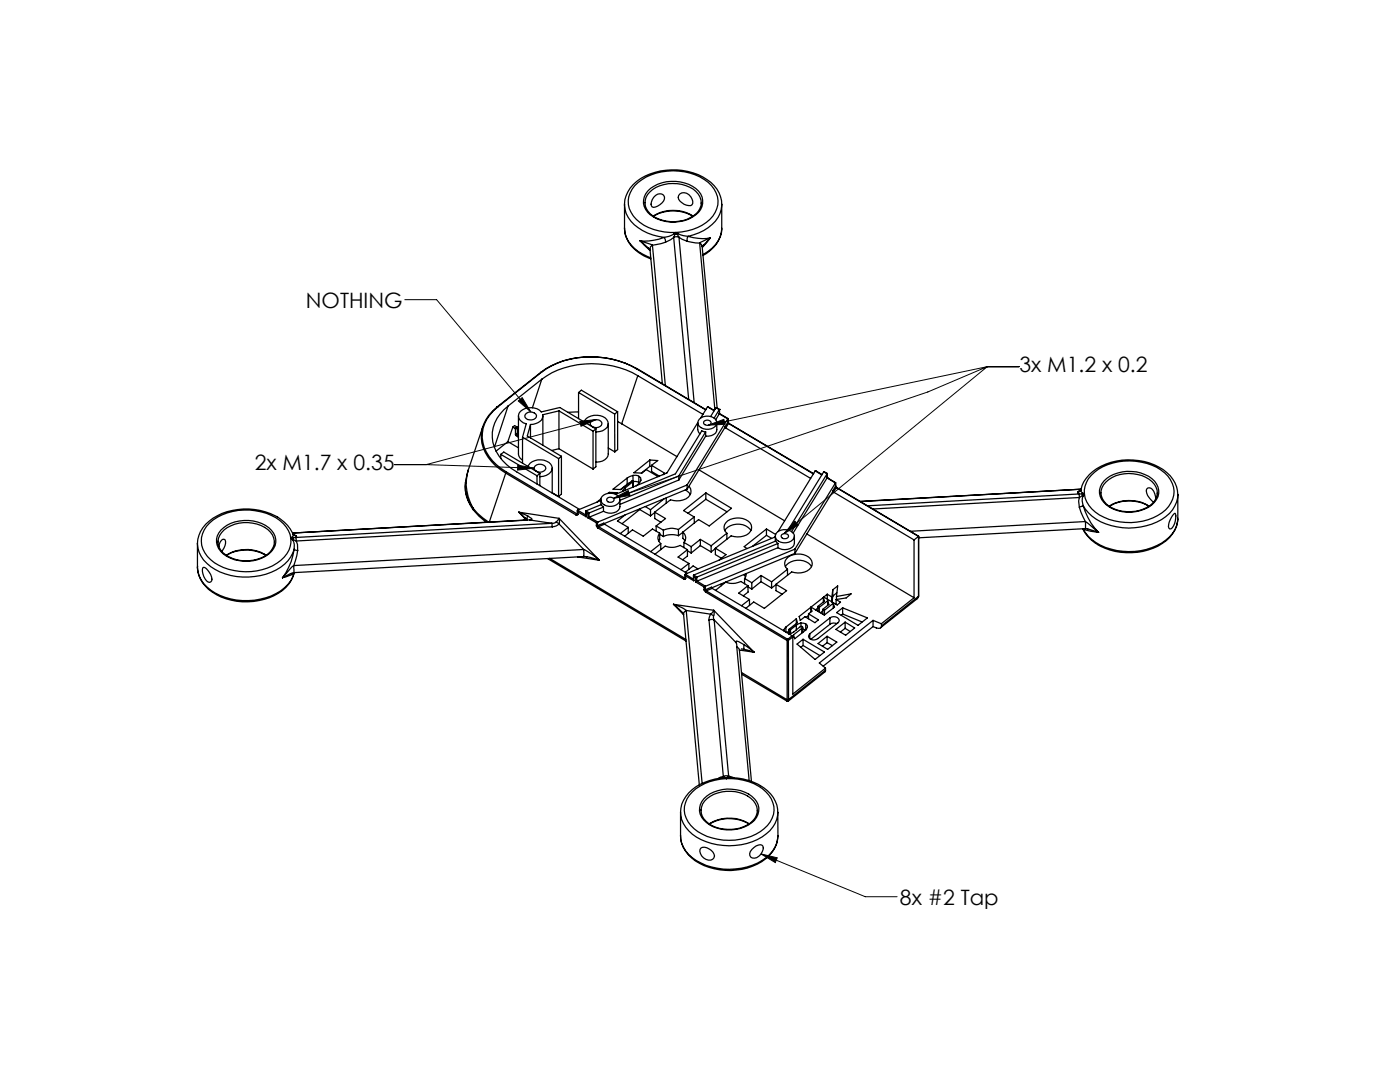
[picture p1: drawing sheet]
<svg xmlns="http://www.w3.org/2000/svg" width="279mm" height="216mm" viewBox="0 0 279 216" stroke-linecap="round" stroke-linejoin="round" font-family="sans-serif">
<defs><g id="words">
<g font-size="4.2">
<text x="61" y="61.4">NOTHING</text>
<text x="203.5" y="74.3">3x M1.2 x 0.2</text>
<text x="50.8" y="93.8">2x M1.7 x 0.35</text>
<text x="179.6" y="180.6">8x #2 Tap</text>
</g>
</g></defs>
<g fill="none" stroke="#000" stroke-width=".2">
<path d="M80.8 59.8h6.3l18.8 22.4M197 73.2l-55.7 11.6M197 73.2h6.4M197 73.2l-40.6 33.3M197 73.2l-11.8 5-62.8 21.2M78.7 92.7h6.4M85.1 92.7l21.5 .7M103.3 92.8l3.3 .6-3.3 .4zM103.4 80l.8-.7 1.7 2.9zM115.7 84.1l3.3-.4-3 1.4zM119 83.7l-33.9 9M122.4 99.4l3-1.5 .3 .9z"/>
<path d="M141.3 84.8l3.2-1.1 .2 1zM158.6 104l.7 .8-2.9 1.7zM151.9 170.4l3.2 .8-.4 .9zM151.9 170.4l20.8 8.5h6.3"/>
</g>
<path d="M151.9 170.4l3.2 .8-.4 .9zM103.4 80l.8-.7 1.7 2.9zM115.7 84.1l3.3-.4-3 1.4zM103.3 92.8l3.3 .6-3.3 .4zM141.3 84.8l3.2-1.1 .2 1zM158.6 104l.7 .8-2.9 1.7zM122.4 99.4l3-1.5 .3 .9z" fill="#000"/>
<g fill="none" stroke="#000" stroke-width=".25">
<path d="M126.7 37a11.5 11.5 0 0 1 13-1.7 5.6 5.6 0 0 1 3.6 5.6 6.8 6.8 0 0 1-5.1 4.9 11.7 11.7 0 0 1-11.2-2 4.6 4.6 0 0 1-.3-6.8zM129.3 38.1a7.6 7.6 0 0 1 10.1 0 3.3 3.3 0 0 1-1.3 5.3 7.7 7.7 0 0 1-8.8-1 3 3 0 0 1 0-4.3zM129.7 38.3a7.3 7.3 0 0 1 9.2-.1 3 3 0 0 1-1.1 5.2 7.2 7.2 0 0 1-8.5-1.2 2.81 2.81 0 0 1 .4-3.9zM130.8 39a1.01 1.01 0 0 1 1.6-.1 1.01 1.01 0 0 1-.3 1.6 2.23 2.23 0 0 1-2 .8 1.84 1.84 0 0 1 .7-2.3zM135.7 38.7a1.75 1.75 0 0 1 1.9 .3 1.75 1.75 0 0 1 .5 1.9 2.08 2.08 0 0 1-2.4-.8 .95 .95 0 0 1 0-1.4zM124.6 45.5a6.8 6.8 0 0 0 4.9 6l.4 .1M124.6 40.8a6 6 0 0 0 3.6 5.2 11.9 11.9 0 0 0 4.3 1.4M127.7 48l2 1.8M127.7 48l2.5 .9M127.7 48l2 2M130.2 48.9l-.4 .3-.1 .5 2.5 26.9M130.2 48.9l2.6 28"/>
<path d="M130.4 43.1a7.6 7.6 0 0 1 7.9 0M132.5 47.4a10.8 10.8 0 0 1-4.8 .6M132.5 47.4l.3 .4v.5M132.8 48.3l-2.6 .6M134.4 47.4l-1.6 .9M134.4 47.4l3 32.3M134.5 46.6a3.6 3.6 0 0 1-2 .8M134.5 46.6l.2 .1M134.7 46.7l-.3 .7M134.9 46.4l-.4 .2M134.9 46.4l.4 .2M134.9 46.4l-.2 .3"/>
<path d="M134.9 46.4l.2 .3M135.1 46.7l.4 .6M135.1 46.7h-.4M135.3 46.6a3.6 3.6 0 0 0 2 .6M135.3 46.6l-.2 .1M135.5 47.3l1.7 .9M135.5 47.3l-.7-.1-.4 .2M135.5 47.3l3 33M137.2 48.2l2.4 .3M137.3 47.2a9.5 9.5 0 0 0 4.5 .2M137.3 47.2l-.2 .5 .1 .5M138.3 43.1a7.6 7.6 0 0 0-7.9 .1"/>
<path d="M139.6 48.5l.5 .5 3 32.4M139.6 48.5l3.1 33.2M140.4 48.9l-.2 .3M141.8 47.4l-2.2 1.1M141.8 47.4l-1.6 1.9M141.8 47.4l-1.3 1.5M144 40.7a6.3 6.3 0 0 0-3.7-5.4 12.8 12.8 0 0 0-13.2 .9 6.1 6.1 0 0 0-2.5 4.5v4.8a5.9 5.9 0 0 0 3.6 5.2l1.7 .7M144 45.7a6.4 6.4 0 0 1-3.7 5.3M144 40.7a6 6 0 0 1-3.6 5.3l-3.1 1.2M144 45.7a6.5 6.5 0 0 1-3.7 5.1M144 40.8v4.9M108.1 74.3l-8.9 6.9"/>
<path d="M108.1 74.3l-8.8 6.9M108.1 75.7l-6.7 5.3M108.1 75.7l-1.8 5.7M115.5 78.3v5.2M115.5 78.3l7.2 4.3M115.5 78.3l.5-.4 7.3 4.3M127 73.6a18.3 18.3 0 0 0-18 0l-.9 .7M127 73.6l13.9 8.1M127 73.6l13.8 8.2M127.1 73.6a18.5 18.5 0 0 0-18.2 0l-1 .7M127.3 75a18.3 18.3 0 0 0-18.2 0l-1 .7M127.3 75l13 7.7"/>
<path d="M127.3 75l-3.2 9.6M92.9 96.2a7.2 7.2 0 0 0 1.6 5.5M93.5 93.8a7.8 7.8 0 0 0 .9 7.6M93.5 93.8a9.2 9.2 0 0 0 .9 7.6M96.4 85.1l-2.9 8.7M99.2 81.2a7.1 7.1 0 0 0-1.1 10.9l.8 .9 2 1.4M99.2 81.2h.1M99.3 81.2a7.1 7.1 0 0 0-.2 11.5l1.9 1.5M99.9 90.7l7.3 4.2M99.9 90.7l.6-.5 7.2 4.3M99.9 90.7v.8M100.9 94.4l14.1 8.4"/>
<path d="M100.9 94.4l-3.3 9.8M101 94.2l-.1 .2M101 94.2l14.1 8.3M101.4 88.1l-2.4 1.9M101.4 88.1l2.1 1.3M101.4 81a7 7 0 0 0-1.1 10.9l1.8 1.6 13.5 8.1M101.4 81l-2.7 8.3M102.3 85.2l-.9 2.9M102.3 85.2l.5 .3M102.8 85.5l.1 .2M102.9 86.7l.1 .2M102.9 85.7v1"/>
<path d="M103 86.9l.3 .2M103.2 85.2l.1 .2M103.2 85.2l-.5-.3-.4 .3M103.2 85.2l-.4 .3M103.3 86.4l.1 .2M103.3 85.4l-.4 .3M103.3 86.4l-.4 .3M103.3 85.4v1M103.4 86.6l-.4 .3M103.4 86.6v.1M103.4 86.5l-.1 .1M103.4 87l-.1 .1"/>
<path d="M103.5 83v7.6a1.5 1.5 0 0 0 .8 1.2M103.5 85.9l-.1 1.2h-.1M104.3 87.2v5.2M104.3 87.2l7.2 4.3M104.8 82.7a1.34 1.34 0 0 1 2.3 .2 1.21 1.21 0 0 1-1.2 .9 1.21 1.21 0 0 1-1.2-.8zM105.4 93.1a2.81 2.81 0 0 1 4.7-.1 1.76 1.76 0 0 1-1.7 2l-.7 .1M105.9 84.7l-.7 2.3 6.8 4.1M105.9 84.7v2.7M106.8 93a1.31 1.31 0 0 1 2.1 .5 1.3 1.3 0 0 1-1.1 .7 1.3 1.3 0 0 1-1.2-.7zM107.2 94.9v1.7M107.7 94.5l-.5 .4M107.7 94.5v2.4"/>
<path d="M108.3 83v5.9M110.2 93.4v5M110.2 98.3l1.3 .8M111.5 91.5v7.6M111.5 82l-3.2 .8a1.58 1.58 0 0 1-1.4 1.7l-1 .2M111.5 89.5l-1.4 .4M111.5 89.5l6.9 4.1M111.5 82l6.9 4M111.5 82v7.5M112 91.1v7.5l-.5 .5M112 91.1l-.5 .4M115.5 82.2l-2.2 .1"/>
<path d="M116.6 84.2a2.82 2.82 0 0 1 4.7-.1 1.66 1.66 0 0 1-1.6 2l-.8 .1M118 84.1a1.32 1.32 0 0 1 2.1 .5 1.29 1.29 0 0 1-1.1 .7 1.29 1.29 0 0 1-1.2-.7zM118.4 86v7.6M118.9 85.6l-7.2-4.3-3.7 .9a3 3 0 0 0-4.4 .3 1.59 1.59 0 0 0 1.4 2.1l-.7 2.6M118.9 85.6v7.5l-.5 .5M118.9 85.6l-.5 .4M119.9 99.9l-4.6 1.9M119.9 99.7v1M119.9 99.6l-.8 .6M120.2 99a2.34 2.34 0 0 1 3.4 .3 1.45 1.45 0 0 1-1.5 1.7 1.77 1.77 0 0 1-2.2-1.3zM121.2 99.4a.86 .86 0 0 1 1.4 .3 .74 .74 0 0 1-.8 .5 .74 .74 0 0 1-.7-.6zM121.4 84.5v6.1a2.11 2.11 0 0 1-2.5 1.6"/>
<path d="M121.4 89.4l1.3 .8M121.6 98.2l1.6 .1-.4 .3M121.6 98.2l-.3 .3M121.6 98.2v.2M122.7 82.6v7.6M123.3 84.1l.8 .5M123.3 82.2v7.5l-.6 .5M123.3 82.2l-.6 .4M123.7 99.7v1.4a1.91 1.91 0 0 1-2.8 1.1l-.5-.2M124.1 84.6l11 6.5M124.8 97.3l-.6 .8M124.8 97.3v.5"/>
<path d="M125.2 95.4l-2.9 2.2 1.6 .1 2.2-1.7h.2M125.2 95.4v1.2M125.2 96.6l-1.4 1.1M125.7 96.3l-.5 .3M126.3 96v.1M126.3 94.9l.6-.1 .6 .2M126.3 94.9l-1.1 .5M126.3 96.1l-1.5 1.2M126.3 94.9v1.1M126.3 96.1v1.1M126.4 96v1.2M127.5 95l.3 .3a1.45 1.45 0 0 1-.8 1.6"/>
<path d="M127.5 95v1.3l-.6-.2h-.6M129.7 91.8l-3.2 2.5 1.6 .1 .9-.7 2.3 1.4M129.7 91.8l1.6 .1-1.3 1M129.7 93.1l-1.7 1.3M129.7 91.8v1.3M129.7 93.1h.3M130 92.9l2.7 1.5-.4 .3M130 92.9v1.2l1.6 .9M132.6 99.5l-2.8 2.2M133 99.3v1.1M135.5 95.8l-11.8 4.8M135.5 95l-11.8 4.8"/>
<path d="M135.5 95v.8M136.8 97.8l1 .9M137.1 96.8l-17.8 7.4M137.1 96.8v.8M137.1 97.6l-16.6 6.9M137.5 97a1.63 1.63 0 0 1 .3 1.8 1.63 1.63 0 0 1-1.5 1 4.1 4.1 0 0 1-2.5-.1l-3.1 2.5M139.5 93.8l17.1 10.1M139.6 83.6a2.27 2.27 0 0 1 3.4 .4 1.39 1.39 0 0 1-1.6 1.7 1.83 1.83 0 0 1-2.2-1.4zM139.7 86.6l-.1-.1a2.72 2.72 0 0 1-.4-2.2l-6.1 10.1-10.2 4.2M140.6 84a.79 .79 0 0 1 .8-.1 .79 .79 0 0 1 .5 .6l-.2 .2a.86 .86 0 0 1-1.3-.3zM140.8 86.2l-.7-.2-5.3 8.5-11.3 4.7M140.8 87l-5.3 8.8"/>
<path d="M140.8 86.2l-5.3 8.8M140.8 86.2v.8M140.9 98.4l5.1 3-4.5 3.6-2.1-1.3-3.1 2.5M140.9 98.4l-4.5 3.5 2.1 1.3M140.9 98.4v1.2M140.9 99.6l-3.6 2.8M140.9 99.6l4.2 2.5M141.2 81.2l-1.4 2.2M141.2 81.2l1.4 .7M141.2 81.2l1.3 .8M142.9 81.4h.1M142.9 81.4l.7 .3"/>
<path d="M142.9 81.4l-1.1 1.7M142.9 81.4l.6 .3M143.1 84.3v1.4a1.79 1.79 0 0 1-2.3 1.3M143.5 82.6l-.7 1.1M143.5 82.6l1.7 1M143.5 81.7l-1 1.7M143.6 81.7h-.1M143.6 82.5l-.1 .1M143.6 82.5l1.7 1M143.6 81.7h.1M143.6 81.7v.8M144.7 85.2l.2 .2"/>
<path d="M144.7 85.2l-7.6 12.4M144.9 85.4l16.9 10.1M145.2 83.6l-8.1 13.2M145.3 84.2l.2 .3M145.3 84.2l.1 .3M145.3 83.5h.1M145.3 83.5v.7M145.3 83.5l-.1 .1M145.3 84.2l-.6 1M145.4 84.5h.1M145.4 84.5l16.9 10.1M145.4 84.5l-.5 .9"/>
<path d="M145.5 84.5l16.9 10M162.7 94l-7.4 12M162.7 94l1.3 .7M162.7 94l1.3 .8M164.4 94.2l-7.1 11.6M164.4 94.2l.7 .3M165.1 94.5h.1M165.1 95.4h.1M165.1 95.4l-6.8 11M165.1 95.4l1.6 1M165.1 94.5l-7.1 11.6M165.1 94.5v.9"/>
<path d="M165.1 95.3l1.7 1M165.1 94.5v.8M165.1 95.3v.1M166.2 98l.1 .2M166.2 98l-7.6 12.4M166.3 98.2l16.1 9.5M166.7 96.4l-8.1 13.2M166.8 97l.2 .3M166.8 96.3l-.1 .1M166.8 97l.1 .3M166.8 97h.1M166.8 96.3v.7"/>
<path d="M166.8 97l-.6 1M166.9 97.3l-.6 .9M166.9 97.3l16.4 9.7M167 97.3h-.1M167 97.3l16.3 9.7M215.1 98.2v.3l.2 .1M215.3 98.6l.1 .7M215.3 98.6l-42.2 2.3M215.4 99.3l-.1 .7 .1 1.2M215.4 99.3l-41.2 2.3M215.7 97.7l-.6 .5M215.7 97.7a7.8 7.8 0 0 1 6-5.4 12 12 0 0 1 11.8 2.6 5.3 5.3 0 0 1-.8 8.2 12.8 12.8 0 0 1-14.8-.1l-1.3-1.4-.5-.7"/>
<path d="M215.7 97.7a.62 .62 0 0 1-.6 .5M215.8 97.7l-.1 .3 .4 .4M216 98.5l-.7 .1M216 98.5v.3M216 98.5l.4 .1M216 98.8l-.6 .5M216 98.8l.1 .2M216.1 98.4l.3 .2M216.1 98.4l-.1 .1M216.1 99a2.47 2.47 0 0 0 0 1.9M216.4 98.6l-.3 .4M216.4 98.6l-.4 .2"/>
<path d="M217.8 94.9a11.3 11.3 0 0 1 11-2.4 6.8 6.8 0 0 1 5.5 5.5 6 6 0 0 1-4.2 5.3 12.2 12.2 0 0 1-11.5-1.1 4.7 4.7 0 0 1-.8-7.3zM220.3 96a7.5 7.5 0 0 1 10.1 0 3.1 3.1 0 0 1-.6 4.8 7.6 7.6 0 0 1-9.5-.6 2.99 2.99 0 0 1 0-4.2zM230.6 99.6a2.06 2.06 0 0 0-1.3-2.3l-.3 .1a1.33 1.33 0 0 0 .3 1.9l.9 .9M231 98.5a4.2 4.2 0 0 1-3.6 3.3 6.9 6.9 0 0 1-7.1-1.8 2.92 2.92 0 0 1 1-4.3 7.3 7.3 0 0 1 8.6 .4 2.81 2.81 0 0 1 1.1 2.4M235.1 98.7v4.9a6.4 6.4 0 0 1-4.2 5.3 12.9 12.9 0 0 1-13-1.2l-.7-.7-1.1-1.4M39.4 108.5a6.1 6.1 0 0 0 3.5 5.1 12.9 12.9 0 0 0 13.9-1 6.4 6.4 0 0 0 1.9-3M39.4 113v.7M39.5 113.8a7.4 7.4 0 0 0 5.6 5.7 12.5 12.5 0 0 0 12-2.3 6 6 0 0 0 1.6-2.9M40.5 113.3l.1-.1a2.86 2.86 0 0 1 1.7 2.7l-.2 .2a.85 .85 0 0 1-1.2-.6l-.2-.5a2.42 2.42 0 0 1-.2-1.7zM41.9 104.3a11.5 11.5 0 0 1 14.7 .2 4.7 4.7 0 0 1-.6 7.3 11.6 11.6 0 0 1-13.9-.1 4.7 4.7 0 0 1-.2-7.4zM43.5 108a3.6 3.6 0 0 0 2.9 3.4 7.5 7.5 0 0 0 7.4-1.2 2.91 2.91 0 0 0-.4-4.5 7.1 7.1 0 0 0-9.2 .6 2.92 2.92 0 0 0-.7 1.9M43.7 109a1.51 1.51 0 0 1 1-1.4 .93 .93 0 0 1 .2 1.3l-.6 1.1"/>
<path d="M44.1 105.8a7.5 7.5 0 0 1 10.1 0 3.1 3.1 0 0 1-.6 4.8 7.7 7.7 0 0 1-9.5-.6 3 3 0 0 1 0-4.2zM53.1 110.8a7.6 7.6 0 0 0-7.9 0M53.1 110.8a7.4 7.4 0 0 0-7.9 0M58 107.4l.4 .3M58 107.4l.5 .2M58.3 107.2l-.3 .2M58.3 107.2l.1 .1M58.4 107.7a2.06 2.06 0 0 1 .3 1.9M58.4 107.3l.1 .3M58.4 107.3l-.4 .1M58.4 106.5l.1 .5-.2 .2M58.5 107.6l-.1 .1"/>
<path d="M58.5 107.6l.6 .3M58.6 106.6l.5 .3M58.6 112.9l-2.2 2.4M58.7 114.3l-.8 .2-1.5 .8M58.7 109.6a12.1 12.1 0 0 1-2.3 5.7M58.7 109.6l.7 .3M59.1 107.2v.7M59.1 107.2l-.7 .1M59.1 106.9a.65 .65 0 0 1-.8-.6 9.2 9.2 0 0 0-7.5-4.6 11.2 11.2 0 0 0-10.3 3.6 5.6 5.6 0 0 0-1.1 3.1v4.8a6.1 6.1 0 0 0 3.5 5.1 13.2 13.2 0 0 0 13.1-.4 6.7 6.7 0 0 0 2.7-3.6l-.6 .4-1.7 .6M59.1 106.9l.1 .2-.1 .1M59.1 107.9l.3 .8v1.2M59.4 109.9l-.8 3"/>
<path d="M94.4 101.4l.9 1 2.2 1.8M94.4 101.4l.1 .3M94.5 101.7a10.4 10.4 0 0 0 2.6 2.5M103.5 102.2l1.8 .7M103.5 102.2l1.7 1.5M103.5 102.2l8.1 1.2M103.5 102.2l1.5 1.6M104.5 103.8l-46.1 2.6 46.2-2.6M104.5 103.8h.1M105.2 103.6l-.7 .2M105.3 102.9l.9 .6-.2 .2-.3 .1M105.3 102.9l-.1 .8-.4-.3"/>
<path d="M105.7 103.8h-1.1M105.7 103.8l4.4 .6M109.3 111.4l27.6 16.5M109.7 111.4l27.2 16.2M110.1 104.4l.1 .7M110.1 104.4l-51 2.8M110.2 105.1l-51.1 2.8M111 104.2l-.9 .2M111 104.2l.5 .3M111.5 104.5a1.8 1.8 0 0 1-1.3 .6M111.5 104.5l5 5.1M111.6 103.4l-.1 1.1"/>
<path d="M111.6 103.4l-.6 .8M111.6 103.4l8 8.4M115.1 102.5l-.1 .3M115.1 102.5l.1 .1M115.2 102.6h.1M115.2 102.6l.1 .1M115.2 101.9v.7M115.2 102.5h-.1M115.3 101.8v.3M115.3 111.1l4.3 .7M115.3 101.8l1.6 1M115.3 102.7v.1h-.3"/>
<path d="M115.3 102.1v.6M115.3 102.1l1.7 1M116.5 111l.7 .1M116.5 109.6l1.9 1.2 1.2 1M116.5 109.6v1.4M116.5 111l-57.9 3.3v-1.4M116.5 109.6l-57.9 3.3M116.9 102.1l.1 1M116.9 102l.1 .3M116.9 102l.7 .3M117 102.3v.8M117 102.3l.3 .2"/>
<path d="M117 111.1l2.6 .7M117.3 103.3l1.7 1M117.3 102.5v.8M117.5 103.2l-.2 .1M117.5 102.4l-.2 .1M117.5 102.4v.8M117.6 103.2h-.1M117.6 102.3l-.1 .1M117.6 103.2l1.7 1M119 104.9l.3 .4M119 104.9h.2M119 104.3v.6"/>
<path d="M119.2 104.2l-.2 .1M119.2 104.9l.3 .2M119.2 104.2v.7M119.3 104.2h-.1M119.3 105.3l17.2 10.3M119.5 105.1l-.2 .2M119.5 105.1l17.1 10.2M120.4 101.2l-.4-.5-3.1 1.3M120.4 102l-2.8 1.2M120.4 101.2l-2.8 1.1M120.4 101.2v.8M120.6 104.6l-.1-.2-1.3 .5"/>
<path d="M120.6 104.6l16.5 9.8M120.6 104.6l-1.1 .5M124.8 102.7l-1.6 1.3 2.2 1.2M125.4 105.2l-1.6 1.3M125.4 105.2v1.2M127.7 101.5v.2M127.7 101.7l-3.6 2.8M127.7 101.7l2.1 1.2M128.8 101.1l1 .6M129.8 101.7v1.2M130.7 102.2l2.1 1.3-1.8 1.5M130.7 102.2v1.3l1.2 .7"/>
<path d="M130.7 102.3l-.9 .6M131 105l1.4 .8M131 105v1M131.7 106.4a1.42 1.42 0 0 0 .2 2.1M131.7 106.4v1.2l-.3 .3M131.7 106.4l-1.5-.8-1.8 1.4-2.2-1.3-1.5 1.3M131.7 106.6l.7 .5M131.9 108.5l-2 1.6M131.9 108.5v1.2M132.4 105.8v1.3M135.4 105.7a3.7 3.7 0 0 0-3 .1M135.4 106.9a3.9 3.9 0 0 0-3 .2"/>
<path d="M135.4 105.7v1.2M136.3 106.2a1.38 1.38 0 0 1 .2 2M136.3 106.2v1.2l.4 .5M136.3 106.2l-.9 .7M136.5 108.2l1.4 .9M136.5 108.2v1.1M136.6 115.3l-.1 .3M136.6 115.3h.1M136.7 115.4h.1M136.7 115.4l.1 .1M136.7 114.7v.7M136.7 115.3h-.1"/>
<path d="M136.8 114.6v.3M136.8 114.9v.6M136.8 114.9l1.7 1M136.8 114.6l1.6 1M136.8 115.5l-.1 .1h-.2M137.2 109.7l-1.5-.9a3.7 3.7 0 0 1-2.9 .2l-2.1 1.6M137.2 109.7l-1.9 1.5 2.2 1.2M137.2 109.7v1.2l-1 .8M137.2 109.9l.7 .4M137.5 112.4l-1.6 1.3M137.5 112.4v1.2M137.9 109.1v1.2"/>
<path d="M138.4 114.9l.1 1M138.5 114.8v.3M138.5 115.1v.8M138.5 115.1l.3 .2M138.5 114.8l.6 .3M138.5 103.2l-3.1 2.5M138.5 103.2l.1 1.2M138.8 115.3l.1 .8M138.9 116.1l1.6 1M139.1 116l-.2 .1M139.1 115.2l-.3 .1M139.1 115.2v.8"/>
<path d="M139.1 116h.1M139.1 115.1v.1M139.1 116l1.7 1M139.3 113.5l-1-.6-1.5 1.3M139.8 107.6l-1.9 1.5M139.8 107.6l2.1 1.3M139.8 107.6v1.3M139.8 108.9l-1.9 1.4M139.8 108.9l2.1 1.2M140.5 117.7l.3 .4M140.5 117.7h.3M140.5 117.1v.6"/>
<path d="M140.8 117l-.3 .1M140.8 117.7l.1 .2M140.8 117v.7M140.8 117h.1M140.8 118.1l16.3 9.7M140.9 117.9l-.1 .2M140.9 117.9l16.3 9.7M141.9 108.9v1.2M142.1 117.4l-.1-.2-1.2 .5M142.1 117.4l-1.2 .5M142.1 117.4l16 9.5M142.8 109.4l2.1 1.3-1.4 1.1"/>
<path d="M142.8 109.4v1.3l1.2 .7M142.8 109.5l-.9 .6M144 116.5v.4M144.6 105.9a3.3 3.3 0 0 1 5.3 0M145.1 106.4a1.58 1.58 0 0 1-.6-1.6 1.58 1.58 0 0 1 1.2-1.2 3.3 3.3 0 0 1 4.2 1.1 1.81 1.81 0 0 1-1.5 2.3 4.1 4.1 0 0 1-2.5-.1l-3.1 2.5M145.1 106.4l-3.2 2.5M145.1 106.4v1.2M148.4 114.7l.4 .4M148.6 115.4l1.4 .9M148.6 115.4v1.1M148.9 114.4l-.3 1M149.3 116.9l-1.5-.9a3.8 3.8 0 0 1-3 .2l-2 1.6"/>
<path d="M149.3 116.9l-1.9 1.5 2.2 1.2M149.3 116.9v1.2l-1 .8M149.3 117.1l.7 .4M149.6 119.6l-1.6 1.3M149.6 119.6v1.2M150 116.3v1.2M151.9 114.8l2.1 1.3M151.9 114.8l-1.9 1.5M151.9 114.8v1.3M151.9 116.1l-1.9 1.4M151.9 116.1l2.1 1.2M153 105.6l1.8 1"/>
<path d="M153 105.6l-4.5 3.5 .6 .4M153 105.6v1.2M153 106.8l-2.8 2.2M153 106.8l1 .6M154 116.1v1.2M154.7 108v-1l-.1 .2-17.8 7.4M154.9 116.6l2.1 1.3-4.5 3.5-2.1-1.3-1.6 1.3M154.9 116.6v1.3l1.2 .7M154.9 116.7l-.9 .6M155 106.3a2.34 2.34 0 0 1 3.5 .3 1.45 1.45 0 0 1-1.6 1.7 1.77 1.77 0 0 1-2.2-1.3zM155.3 108.4l-.5-.5-16.3 6.9M155.3 108.4v.9"/>
<path d="M155.3 109.3l-16.2 6.7M155.3 108.4l-16.2 6.7M156.1 106.6a.86 .86 0 0 1 1.3 .4 .74 .74 0 0 1-.8 .5 .74 .74 0 0 1-.7-.7zM156.7 113.1a3.3 3.3 0 0 1 5.3 0M157.2 113.6a1.58 1.58 0 0 1-.6-1.6 1.58 1.58 0 0 1 1.2-1.2 3.2 3.2 0 0 1 4.2 1.1 1.76 1.76 0 0 1-1.5 2.3 4.1 4.1 0 0 1-2.5-.1l-3.1 2.5M157.2 113.6l-3.2 2.5M157.2 113.6v1.2M158.5 107v1.4a2.07 2.07 0 0 1-3.2 .9M158.6 109.6l-17.8 7.4M158.6 109.6v.8M158.6 110.4l-16.6 6.9M161 106.5l21.4 12.8"/>
<path d="M164.3 119.2l-4.8 3.8 .2 .8 1-.8 1.9 1.2 .7-.5-1.9-1.2M164.3 119.2l.2 .7-1.3 1.1M164.3 119.2v.9M165.1 118.6v1M165.1 118.6l.9 .5M165.1 118.6l-.7 .5 2.7 1.6 .6-.5-.8-.6M165.2 119.9l-1.7 1.3M165.2 119.9l.2 .7-1.2 1M165.2 119.9v.9M166 119.1v1M166.2 117.7l1-.8-.3 2.1M166.2 117.7l-.2 1.4"/>
<path d="M166.2 117.7v1.3M166.2 119l-.1 1.1M166.9 119.6v1M166.9 119l3-.5-1 .8-2 .3M166.9 119v.6M167 118.3l-.8 .7M171.7 100l44.1-2.4-44.1 2.5M182.4 119.3l-6.5 5.2M182.4 107.7v11.6M183.3 119l-.3 .5-7.3 5.8M183.3 107l-.9 .7M183.3 107v12"/>
<path d="M183.3 119l-7.4 5.9M183.3 107h.1M215.4 101.2l1.2 2.9M216.1 105.6l1.6 .4 1.6 .2M216.1 100.9a13.1 13.1 0 0 0 3.2 5.3M216.1 100.9l-.7 .3M216.6 105.5l2.7 .7M216.6 104.1l2.7 2.1M216.6 104.1v1.4l-33.3 1.8M216.6 104.1l-34.9 1.9M221.4 101a7.6 7.6 0 0 1 7.9 0M221.4 101a7.7 7.7 0 0 1 7.9 0"/>
<path d="M234.3 102.6l.2-.2a2.89 2.89 0 0 1-.8 3.1l-.2 .1a1.95 1.95 0 0 1 .3-2.4zM235.1 103.6a6.7 6.7 0 0 1-4 5.4 12.5 12.5 0 0 1-13.4-1.3 5.8 5.8 0 0 1-1.6-2.2v.1M134.4 120.6l1.6 1.5 .4 .5zM134.4 120.6l1.6 .6 .9 .6M134.4 120.6l8.1 1.2M136.9 121.8l-.3 .3-.2 .5 3.2 34M136.9 121.8l5 .8M136.9 121.8l3.2 34.5M141.5 123.8l2.9 31.1M141.9 122.6l-.3 .5-.1 .7M141.9 122.6l.5 .3M142.4 122.9l.1 .8"/>
<path d="M142.5 121.8l-.1 1.1M142.5 121.8l-.6 .8M142.5 121.8l8 8.3M142.5 123.7l-.6-.1-.4 .2M142.5 123.7l2.9 31.2M142.5 123.7l4.5 4.6M147 128.3v.8M147 128.3l-.1-.3 .1-.1 1.5 .8M147 129.1l.4 .3 .2 .3M147 129.1l2.5 26.7M147.6 129.7l2.4 26.2M147.6 129.7v.1"/>
<path d="M147.6 129.7l2.9 .4M148 129.5l.5 .1M148 134.5l9.1 5.4M148 134.2l9.1 5.4M148.5 128.7l2 1.4M148.5 129.6l2 .5M148.5 128.7v.9M156.8 125.1l-.4 .8M156.8 125.1v1.1M157.1 139.6v.3M157.1 127.8v11.8M157.2 127.6l-.1 .2"/>
<path d="M157.2 127.6l.1 .2M157.3 139.9h-.2M157.3 127.8h-.2M157.3 127.8l.1 11.8M157.4 139.6h-.3M157.4 125.6v.9M157.4 125.9l-.4 .3M157.5 125.7v.8M157.8 125.7h-.3M157.8 125.7v.7M158.1 126.9l.1 .2M158.1 126.9l-.9 .7"/>
<path d="M158.2 127.1l-.9 .7M158.2 127.1v11.4l6.5-5.2M158.9 123.5l.2 .7-1.6 1.3v.2M158.9 124.7l-1.1 1M158.9 123.5l-2.1 1.6M158.9 123.5v.9M158.9 124.7v1M159.1 128.5l1.2-.9 4.2 2.5-1.8 1.5zM159.8 124.3l1 .2M159.8 124.3l-.9 .4M159.8 124.3v.7M160 125.4v.9"/>
<path d="M160.2 125.2l-.1-.2-.5 .1a3.1 3.1 0 0 1-2.2 1.4M160.2 125.2l-.2 .2M160.2 125.2v1M160.2 125.1v1.1M160.3 127.6v1.2M160.3 128.8l3.3 2M160.3 128.8l-.5 .4M160.8 124.5l.3 .3-.1 .7-2.4 2-.2-.8 1.6-1.3M160.8 124.5v1.2l-.6-.1M161.4 122.5v1M161.4 122.8l-.5 .4M161.6 126.5v1"/>
<path d="M161.8 122.1v-.9l.2 .8-.6 .5M163.2 121l.3 .2M163.2 121.3l-.5 .4M163.2 121v1M163.3 128.4l1.8-1.4 1.9 1.1-1.8 1.5zM163.5 121.2v1M164.2 121.6l.3 .2M164.2 121.6v1M164.2 121.9l-.5 .4M164.5 121.8v.9M164.7 133.7l-.1 .4-7.3 5.8 .1-.3M164.7 133.3v.4"/>
<path d="M164.7 133.7l-7.3 5.9M165.1 127v1.2M165.1 128.2l-1 .7M165.1 128.2l1 .6M165.6 123.3a1.21 1.21 0 0 1 1.9 .5l-.3 .5-4 3.1a1.18 1.18 0 0 1-1.8-.4l.2-.5M165.6 123.3l-4 3.2M165.6 123.3v1.3M165.6 124.6l-3.8 3M166.3 120.4l.2 .7-2 1.6-2.6-1.6M166.3 120.4l-1.8 1.4M166.3 120.4v.9M166.8 125.6l1.9-1.5 1.9 1.2-1.8 1.5z"/>
<path d="M167 122.2l1.2-.9 4.9 2-1.9 1.5zM167 124.4a1.52 1.52 0 0 0-1.4 .2M168.2 121.3v1.2M168.2 122.5l3.8 1.6M168.2 122.5l-.3 .3M168.7 124.1v1.3M168.7 125.4l-1 .7M168.7 125.4l1 .6M174.2 123.8l1.7 .7M174.2 123.8l-10.7 8.5 1.2 1M174.2 123.8v1.2M174.2 125l-9.9 7.9"/>
<path d="M175.9 124.5v.4M175.9 124.9a.65 .65 0 0 1-1 .4l-.7-.3M138.2 158a11.5 11.5 0 0 1 14.7 0 4.6 4.6 0 0 1-.4 7.3 11.7 11.7 0 0 1-14 0 4.7 4.7 0 0 1-.3-7.3zM140.5 159.4a7.5 7.5 0 0 1 10.1 0 3.3 3.3 0 0 1-1.3 5.2 7.7 7.7 0 0 1-8.9-1 2.99 2.99 0 0 1 .1-4.2zM140.6 159.8a7.1 7.1 0 0 1 9.8 0 2.92 2.92 0 0 1-.7 4.5 7.5 7.5 0 0 1-8.8-.4 2.83 2.83 0 0 1-.3-4.1zM144.1 155.3a9.6 9.6 0 0 0-7.7 4.4 5.2 5.2 0 0 0 1.7 6.7 12.6 12.6 0 0 0 15.5-.6 5.4 5.4 0 0 0 1.6-3.7M144.1 155.2l.4 .1M144.4 154.9l.3 .3M144.4 154.9l-1.1 .5M144.5 155.3l.5 .1M144.7 155.2l-.2 .1M144.7 155.2l.3 .2"/>
<path d="M145.2 155.2h.1M145.2 155.2l-.2 .2M145.2 155.2h-.5M145.3 155.2a10.6 10.6 0 0 1 9 3.9 5 5 0 0 1 .9 3.1M145.3 155.2l-.3 .2M145.4 154.9l-.2 .3M145.4 154.9l-.7-.1-.3 .1M145.4 154.9l1 .3M135.8 166.7a6.7 6.7 0 0 0 4.7 6 12.9 12.9 0 0 0 12.3-1.3 5.8 5.8 0 0 0 2.4-4.5M135.8 162.1v4.7a6.3 6.3 0 0 0 4.1 5.4 13.1 13.1 0 0 0 13-1.1 5.7 5.7 0 0 0 2.4-4.3l-.1-4.7M139.9 169.2a2.16 2.16 0 0 1 2.7 1.6 1.2 1.2 0 0 1-.9 .9 1.2 1.2 0 0 1-1.3-.5 1.58 1.58 0 0 1-.5-2zM139.9 161.6v.1"/>
<path d="M141.5 164.4a7.5 7.5 0 0 1 8 0M141.6 164.4a7.7 7.7 0 0 1 7.8 0M150.1 169.5a2.09 2.09 0 0 1 1.9-.9 1.55 1.55 0 0 1-.6 2.3 .97 .97 0 0 1-1.3 .3 .97 .97 0 0 1-.3-1.3z"/>
</g>
<use href="#words"/>
</svg>
